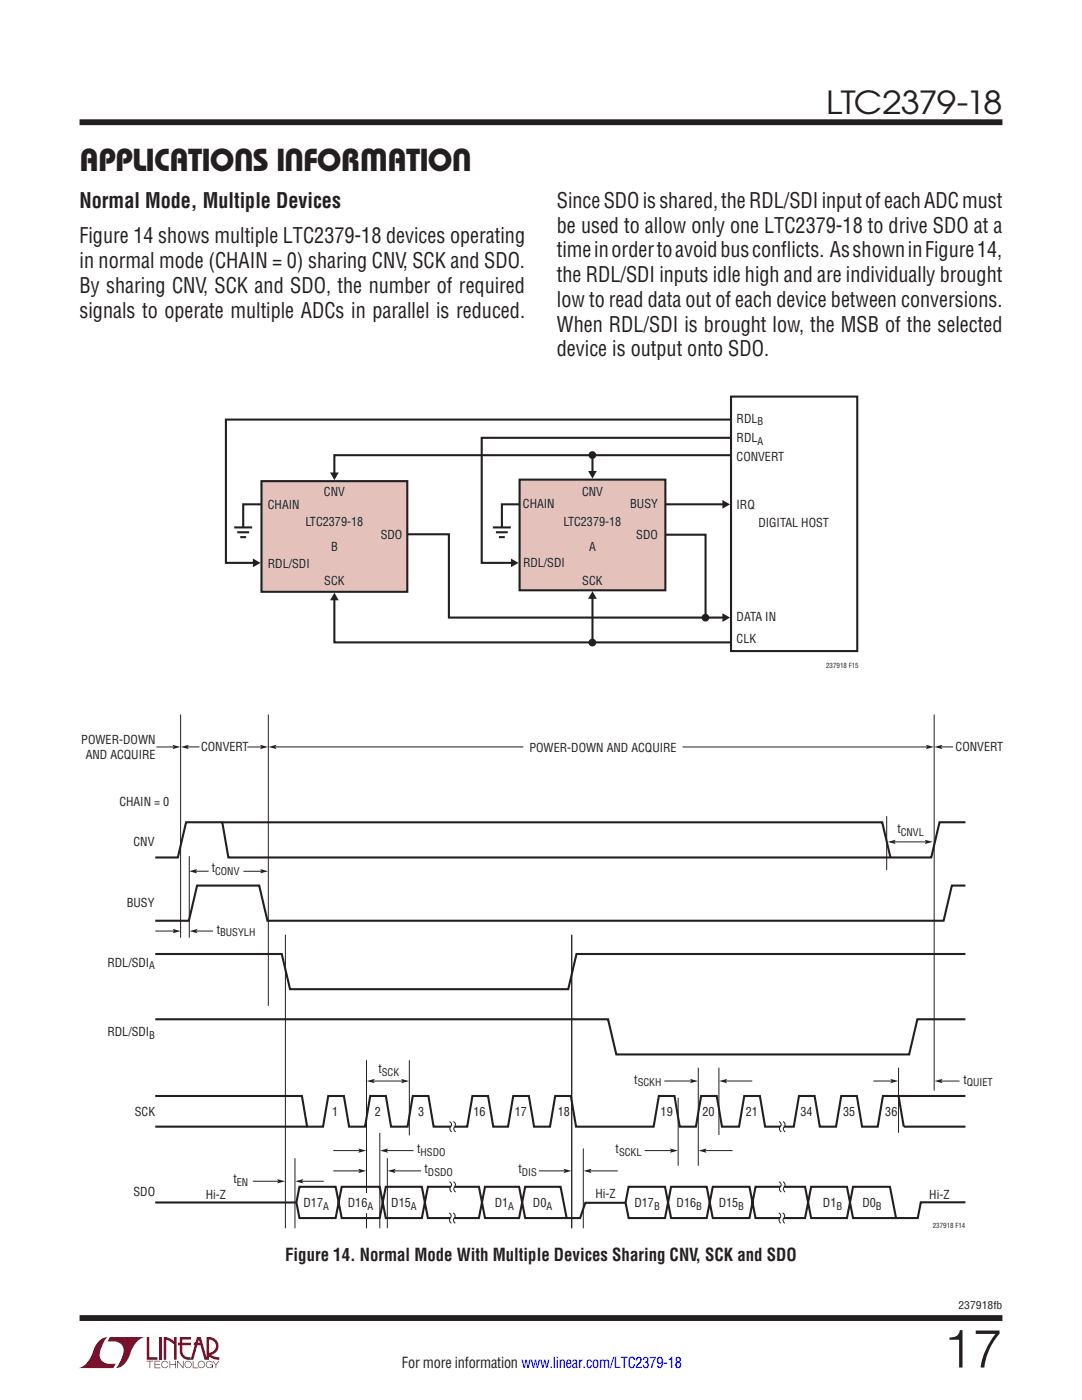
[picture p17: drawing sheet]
<svg xmlns="http://www.w3.org/2000/svg" width="216mm" height="279mm" viewBox="0 0 216 279" stroke-linecap="round" stroke-linejoin="round" font-family="sans-serif">
<defs><g id="words">
<text font-size="10.6" fill="#231f20" x="188.2" y="272.9">17</text>
<g font-size="6.3" fill="#231f20">
<text x="164.9" y="22.8">LTC2379-18</text>
<text x="15.9" y="34.1">APPLICATIONS INFORMATION</text>
</g>
<g font-size="4.2" fill="#231f20">
<text x="15.9" y="41.5">Normal Mode, Multiple Devices</text>
<text x="111.1" y="41.5">Since SDO is shared, the RDL/SDI input of each ADC must</text>
<text x="111.1" y="46.4">be used to allow only one LTC2379-18 to drive SDO at a</text>
<text x="15.9" y="48.5">Figure 14 shows multiple LTC2379-18 devices operating</text>
<text x="15.9" y="53.5">in normal mode (CHAIN = 0) sharing CNV, SCK and SDO.</text>
<text x="111.1" y="51.4">time in order to avoid bus conflicts. As shown in Figure 14,</text>
<text x="15.9" y="58.4">By sharing CNV, SCK and SDO, the number of required</text>
<text x="111.1" y="56.3">the RDL/SDI inputs idle high and are individually brought</text>
<text x="15.9" y="63.4">signals to operate multiple ADCs in parallel is reduced.</text>
<text x="111.1" y="61.3">low to read data out of each device between conversions.</text>
<text x="111.1" y="66.2">When RDL/SDI is brought low, the MSB of the selected</text>
<text x="111.1" y="71.1">device is output onto SDO.</text>
</g>
<text font-size="3.5" fill="#231f20" x="56.9" y="251.6">Figure 14. Normal Mode With Multiple Devices Sharing CNV, SCK and SDO</text>
<text font-size="3" fill="#231f20" x="80.2" y="273.1">For more information www.linear.com/LTC2379-18</text>
<g font-size="2.4" fill="#231f20">
<text x="147" y="84.4">RDL</text>
<text x="147" y="88.2">RDL</text>
<text x="147" y="92">CONVERT</text>
<text x="53.5" y="101.6">CHAIN</text>
<text x="64.6" y="99">CNV</text>
<text x="104.4" y="101.3">CHAIN</text>
<text x="116.1" y="99">CNV</text>
<text x="125.7" y="101.3">BUSY</text>
<text x="147" y="101.5">IRQ</text>
<text x="61" y="105">LTC2379-18</text>
<text x="76" y="107.6">SDO</text>
<text x="112.4" y="105">LTC2379-18</text>
<text x="127" y="107.6">SDO</text>
<text x="151.3" y="105.2">DIGITAL HOST</text>
<text x="53.5" y="113.4">RDL/SDI</text>
<text x="66.1" y="109.9">B</text>
<text x="104.4" y="113.1">RDL/SDI</text>
<text x="117.5" y="109.9">A</text>
<text x="64.7" y="116.7">SCK</text>
<text x="116.2" y="116.7">SCK</text>
<text x="147" y="124">DATA IN</text>
<text x="147" y="128.3">CLK</text>
<text x="16.2" y="148.5">POWER-DOWN</text>
<text x="40.1" y="149.8">CONVERT</text>
<text x="190.7" y="149.8">CONVERT</text>
<text x="17.1" y="151.5">AND ACQUIRE</text>
<text x="105.6" y="150">POWER-DOWN AND ACQUIRE</text>
<text x="23.8" y="160.9">CHAIN = 0</text>
<text x="179.1" y="166.3">t</text>
<text x="26.7" y="168.9">CNV</text>
<text x="42.3" y="174.1">t</text>
<text x="25.3" y="181">BUSY</text>
<text x="43.2" y="186.3">t</text>
<text x="21.4" y="192.9">RDL/SDI</text>
<text x="21.4" y="206.7">RDL/SDI</text>
<text x="75.5" y="214.2">t</text>
<text x="126.6" y="216.2">t</text>
<text x="192.2" y="216.2">t</text>
<text x="26.9" y="222.8">SCK</text>
<text x="66.3" y="222.8">1</text>
<text x="74.8" y="222.8">2</text>
<text x="83.4" y="222.8">3</text>
<text x="94.5" y="222.8">16</text>
<text x="102.7" y="222.8">17</text>
<text x="111.3" y="222.8">18</text>
<text x="131.8" y="222.8">19</text>
<text x="140.2" y="222.8">20</text>
<text x="148.8" y="222.8">21</text>
<text x="159.7" y="222.8">34</text>
<text x="168.2" y="222.8">35</text>
<text x="176.7" y="222.8">36</text>
<text x="83.3" y="230.1">t</text>
<text x="122.8" y="230.1">t</text>
<text x="26.6" y="238.7">SDO</text>
<text x="41.1" y="239.3">Hi-Z</text>
<text x="46.6" y="236.1">t</text>
<text x="84.7" y="234.2">t</text>
<text x="103.5" y="234.2">t</text>
<text x="118.8" y="239.1">Hi-Z</text>
<text x="185.4" y="239.3">Hi-Z</text>
<text x="60.6" y="240.9">D17</text>
<text x="69.4" y="240.9">D16</text>
<text x="78.1" y="240.9">D15</text>
<text x="98.7" y="240.9">D1</text>
<text x="106.3" y="240.9">D0</text>
<text x="126.6" y="240.9">D17</text>
<text x="135" y="240.9">D16</text>
<text x="143.4" y="240.9">D15</text>
<text x="164.2" y="240.9">D1</text>
<text x="172.1" y="240.9">D0</text>
</g>
<g font-size="2.1" fill="#231f20">
<text x="151.2" y="84.9">B</text>
<text x="151.2" y="88.7">A</text>
<text x="179.7" y="166.9">CNVL</text>
<text x="42.9" y="174.6">CONV</text>
<text x="43.9" y="186.8">BUSYLH</text>
<text x="29.8" y="193.5">A</text>
<text x="29.8" y="207.3">B</text>
<text x="76.2" y="214.7">SCK</text>
<text x="127.2" y="216.8">SCKH</text>
<text x="192.9" y="216.8">QUIET</text>
<text x="83.9" y="230.6">HSDO</text>
<text x="123.5" y="230.6">SCKL</text>
<text x="47.2" y="236.7">EN</text>
<text x="85.4" y="234.7">DSDO</text>
<text x="104.1" y="234.7">DIS</text>
<text x="64.5" y="241.4">A</text>
<text x="73.3" y="241.4">A</text>
<text x="82" y="241.4">A</text>
<text x="101.4" y="241.4">A</text>
<text x="109" y="241.4">A</text>
<text x="130.5" y="241.4">B</text>
<text x="138.9" y="241.4">B</text>
<text x="147.3" y="241.4">B</text>
<text x="166.9" y="241.4">B</text>
<text x="174.8" y="241.4">B</text>
<text x="191.2" y="261.2">237918fb</text>
</g>
<g font-size="1.4" fill="#231f20">
<text x="164.8" y="133.3">237918 F15</text>
<text x="186.1" y="245.1">237918 F14</text>
</g>
</g></defs>
<g fill="#900126">
<path d="M29.3 266.8h.5v4.1h1.6v.5h-2.1z"/>
<path d="M20 267.4l1-.5h.5h-.1a6.2 6.2 0 0 0-1.5 4 2.58 2.58 0 0 0 3.2 1.3l-.5 .8h-7a4.9 4.9 0 0 0 3.1-3.8l.4-.7z"/>
<path d="M21.9 266.9h7a4.9 4.9 0 0 0-3.1 3.7 3.2 3.2 0 0 1-2.7 2.4h.1a6.2 6.2 0 0 0 1.4-4.1 2.58 2.58 0 0 0-3.1-1.2z"/>
<path d="M31.8 266.8h.5v4.6h-.5z"/>
<path d="M32.7 266.8l1 .2 1 .7v-.9h.5v4.6h-.5v-3.1l-1.5-.9v4h-.5z"/>
<path d="M29.3 271.6h1.3v.1h-.6v1.3h-.2v-1.3h-.5z"/>
<path d="M30.8 271.6h1.2v.1h-1v.5h.9v.2h-.9v.5h1v.1h-1.2z"/>
<path d="M33.8 271.6h.2v.6h1v-.6h.1v1.4h-.1v-.6h-1v.6h-.2z"/>
<path d="M35.4 271.6h.1l1 1.2v-1.2h.1v1.4l-1.1-1.2v1.2h-.1z"/>
<path d="M38.5 271.6h.1v1.3h.9v.1h-1z"/>
<path d="M42.4 271.6h.1l.6 .7 .5-.7h.2l-.7 .8v.6h-.1v-.6z"/>
<path d="M35.9 266.8h2.2v.5h-1.7v.7h1.7v.5h-1.7v1.1a1.32 1.32 0 0 0 1.6 1.3v.5l1.3-4.6h.8l1.1 4.1v-4.1a1.84 1.84 0 0 1 2.3 1.4 1.84 1.84 0 0 1-1.4 2.2l.7 .4 1 .1v.5l-1.2-.2-1.1-.6v-.6a1.34 1.34 0 0 0 1.6-1.2 1.34 1.34 0 0 0-1.4-1.5v4.1h-.9l-.8-2.9h-1.3v-.5h1.2l-.2-.7-1.1 4.1a2.06 2.06 0 0 1-2.7-1.3v-1.6h-.4v-.5h.4z"/>
<path d="M37 271.8a.72 .72 0 0 1 1.2 .1 .72 .72 0 0 1-.4 1.1 .72 .72 0 0 1-1-.7h.2a.59 .59 0 0 0 .8 .5 .59 .59 0 0 0 .2-.9 .59 .59 0 0 0-1 .2v.2h-.2z"/>
<path d="M39.7 271.8a.72 .72 0 0 1 1.1 .1 .72 .72 0 0 1-.4 1.1 .72 .72 0 0 1-.9-.7h.1a.59 .59 0 0 0 .8 .5 .59 .59 0 0 0 .2-.9 .59 .59 0 0 0-1 .2v.2h-.1z"/>
<path d="M41.3 271.8a.72 .72 0 0 1 1.2 .2h-.2a.59 .59 0 0 0-.9-.1 .59 .59 0 0 0 .1 .9 .59 .59 0 0 0 .9-.4h-.5v-.1h.6v.7h-.1v-.3a.73 .73 0 0 1-1.1 .2 .73 .73 0 0 1 0-1.1z"/>
<path d="M32.4 271.8a.71 .71 0 0 1 1.2 .3h-.1a.59 .59 0 0 0-.9-.3 .59 .59 0 0 0-.1 1 .59 .59 0 0 0 .9-.3h.2a.73 .73 0 0 1-1.1 .4 .73 .73 0 0 1-.1-1.1z"/>
</g>
<path d="M15.9 24.4h184.1M15.9 263h184.1" fill="none" stroke="#231f20" stroke-width="1.2" stroke-linecap="butt"/>
<path d="M147 90.8h-80.3v3.8M46.7 105.3h3.6M47.3 106.2h2.4M47.9 107.2h1.2M52.9 100.6h-4.4v4.7M98.3 105.3h3.6M99 106.2h2.3M99.6 107.2h1.1M104.5 100.6h-4.4v4.7" fill="none" stroke="#231f20" stroke-width=".42"/>
<path d="M48.5 105.3v2.1M100.1 105.3v2.1" fill="none" stroke="#fff" stroke-width=".95" stroke-linecap="butt"/>
<path d="M65.9 94.3h1.7l-.9 1.5z" fill="#231f20"/>
<path d="M66.7 119.2v9h79.8" fill="none" stroke="#231f20" stroke-width=".42"/>
<g fill="#231f20">
<path d="M66.7 118.3l.9 1.5h-1.7z"/>
<path d="M118.2 118l.9 1.5h-1.7z"/>
</g>
<path d="M147 87.4h-50.9v24.9h6.5M118.2 118.9v9.4" fill="none" stroke="#231f20" stroke-width=".42"/>
<path d="M50.5 111.5l1.5 .8-1.5 .9z" fill="#231f20"/>
<path d="M147 83.7h-101.9v28.6h6" fill="none" stroke="#231f20" stroke-width=".42"/>
<path d="M144.2 122.4l1.5 .9-1.5 .8z" fill="#231f20"/>
<path d="M79.3 106.6h10.3v16.7h55.2" fill="none" stroke="#231f20" stroke-width=".42"/>
<path d="M144.2 99.8l1.5 .9-1.5 .8z" fill="#231f20"/>
<path d="M131.3 106.7h9.5v16.5M132.3 100.6h12.5" fill="none" stroke="#231f20" stroke-width=".42"/>
<g fill="#231f20">
<path d="M117.4 94h1.7l-.9 1.5z"/>
<circle cx="118.2" cy="90.8" r=".77"/>
</g>
<path d="M118.2 90.6v4" fill="none" stroke="#231f20" stroke-width=".42"/>
<g fill="#231f20">
<circle cx="118.2" cy="128.2" r=".77"/>
<circle cx="140.8" cy="123.3" r=".77"/>
</g>
<path d="M145.9 79.1h25.2v50.8h-25.2z" fill="#fff"/>
<path d="M145.9 79.1h25.2v50.8h-25.2z" fill="none" stroke="#231f20" stroke-width=".42"/>
<path d="M103.7 95.7h29.1v22.1h-29.1z" fill="#e5c1bc"/>
<path d="M103.7 95.7h29.1v22.1h-29.1z" fill="none" stroke="#231f20" stroke-width=".42"/>
<path d="M102 111.5l1.5 .8-1.5 .9z" fill="#231f20"/>
<path d="M52.2 96h29.1v22.1h-29.1z" fill="#e5c1bc"/>
<path d="M52.2 96h29.1v22.1h-29.1zM44.4 164.1h131.6l1.7 7M192.6 176.7h-2.7l-1.6 7.1h-134.9l-1.7-7.1h-12.4l-1.6 7.1h-6.7M31 190.4h25.2l1.7 7h55.5l1.6-7h77.6M31 203.4h90.3l1.7 7h58.4l1.7-7h9.5M31 218.7h29.2l1.1 6.2h3.2l1-6.2h3.1l1.1 6.2h3.1l1.1-6.2h3.1l1 6.2h3.3l1.1-6.2h3.1l1 6.2h6.7l1.1-6.2h3.1l1 6.2h3l1-6.2h3.1l1.1 6.2h3.1l1.1-6.2h3.1l1 6.2h15.5l1.1-6.2h3.1l1 6.2h3.3l1-6.2h3.1l1.1 6.2h3.4l1-6.2h3.1l1.1 6.2h5.7l1-6.2h3.1l1.1 6.2h3.2l1.1-6.2h3.1l1 6.2h3.1l1.1-6.2h16.4M179.3 218.7l1 6.2M31 240h28.1M192.6 239.9h-8.9l-.6 3.2h-12.9l-1.2-6.2h-7.1l-1.3 6.2h-9.8l-1.3-6.2h-7.3l-1.2 6.2h-7.1l-1.2-6.2h-7.3l-.6 3.1 .6 3.1h7.3l1.2-6.2h7.1l1.2 6.2h7.3l1.3-6.2h9.8l1.3 6.2h7.1l1.2-6.2h7.4l1.2 6.2M124.8 240h-8l-1 3.1h-11l-1.2-6.2h-6.8l-1.2 6.2h-10.2l-1.2-6.2h-7.2l-1.2 6.2h-7.6l-1.2-6.2h-7.2l-.7 3.1 .7 3.1h7.2l1.2-6.2h7.6l1.2 6.2h7.2l1.2-6.2h10.2l1.2 6.2h6.8l1.2-6.2h7.1l1.2 6.2" fill="none" stroke="#231f20" stroke-width=".42"/>
<path d="M90 242.8h.8l-.3 .6h-.8z" fill="#fff"/>
<path d="M89.6 242.1l.2 .1a.82 .82 0 0 1-.1 1.2v.3l.4 .4M90.4 242.1l.2 .1a.82 .82 0 0 1-.1 1.2v.3l.3 .4" fill="none" stroke="#231f20" stroke-width=".2"/>
<path d="M90.1 236.6h.8l-.3 .6h-.8z" fill="#fff"/>
<path d="M89.7 235.8l.2 .2a.82 .82 0 0 1-.1 1.2v.3l.3 .4M90.5 235.8l.2 .2a.82 .82 0 0 1-.1 1.2v.3l.3 .4" fill="none" stroke="#231f20" stroke-width=".2"/>
<path d="M90.1 224.6h.8l-.3 .6h-.8z" fill="#fff"/>
<path d="M89.7 223.8l.2 .2a.82 .82 0 0 1-.1 1.2v.3l.3 .4M90.5 223.8l.2 .2a.82 .82 0 0 1-.1 1.2v.3l.3 .4" fill="none" stroke="#231f20" stroke-width=".2"/>
<path d="M155.8 242.8h.8l-.4 .6h-.7z" fill="#fff"/>
<path d="M155.4 242.1l.2 .1a.82 .82 0 0 1-.1 1.2v.3l.3 .4M156.2 242.1l.2 .1a.82 .82 0 0 1-.2 1.2l.1 .3 .3 .4" fill="none" stroke="#231f20" stroke-width=".2"/>
<path d="M155.9 236.6h.7l-.3 .6h-.8z" fill="#fff"/>
<path d="M155.5 235.8l.2 .2a.82 .82 0 0 1-.2 1.2l.1 .3 .3 .4M156.2 235.8l.2 .2a.82 .82 0 0 1-.1 1.2v.3l.4 .4" fill="none" stroke="#231f20" stroke-width=".2"/>
<path d="M155.9 224.6h.7l-.3 .6h-.8z" fill="#fff"/>
<path d="M56.9 186.6v58.5M58.9 231.1v14M60.2 235.7h4.4M155.5 223.8l.2 .2a.82 .82 0 0 1-.2 1.2l.1 .3 .3 .4M156.2 223.8l.2 .2a.82 .82 0 0 1-.1 1.2v.3l.4 .4" fill="none" stroke="#231f20" stroke-width=".2"/>
<path d="M58.9 235.7l1.6-.4-.3 .4 .3 .5z" fill="#231f20"/>
<path d="M50.5 235.7h5.1" fill="none" stroke="#231f20" stroke-width=".2"/>
<path d="M55.3 235.3l1.6 .5-1.6 .4 .3-.5z" fill="#231f20"/>
<path d="M66.5 233.7h5.3" fill="none" stroke="#231f20" stroke-width=".2"/>
<path d="M71.5 233.3l1.6 .4-1.6 .4 .3-.4z" fill="#231f20"/>
<path d="M107.5 233.7h5.2" fill="none" stroke="#231f20" stroke-width=".2"/>
<path d="M112.4 233.3l1.6 .4-1.6 .4 .3-.4z" fill="#231f20"/>
<path d="M66.5 229.6h5.3" fill="none" stroke="#231f20" stroke-width=".2"/>
<path d="M71.5 229.2l1.6 .4-1.6 .5 .2-.5z" fill="#231f20"/>
<path d="M78.7 233.7h5.3" fill="none" stroke="#231f20" stroke-width=".2"/>
<path d="M77.4 233.7l1.5-.4-.2 .4 .2 .4z" fill="#231f20"/>
<path d="M117.8 233.7h5.5" fill="none" stroke="#231f20" stroke-width=".2"/>
<path d="M116.5 233.7l1.5-.4-.2 .4 .2 .4z" fill="#231f20"/>
<path d="M128.6 229.6h5.3" fill="none" stroke="#231f20" stroke-width=".2"/>
<path d="M133.7 229.2l1.5 .4-1.5 .5 .2-.5z" fill="#231f20"/>
<path d="M140.7 229.6h5.5" fill="none" stroke="#231f20" stroke-width=".2"/>
<path d="M139.4 229.6l1.6-.4-.3 .4 .3 .5z" fill="#231f20"/>
<path d="M132.6 215.7h5.3" fill="none" stroke="#231f20" stroke-width=".2"/>
<path d="M137.7 215.3l1.6 .5-1.6 .4 .2-.5z" fill="#231f20"/>
<path d="M144.8 215.7h5.3" fill="none" stroke="#231f20" stroke-width=".2"/>
<path d="M143.5 215.7l1.6-.4-.3 .4 .3 .5z" fill="#231f20"/>
<path d="M77.2 229.6h5.3" fill="none" stroke="#231f20" stroke-width=".2"/>
<path d="M75.9 229.6l1.5-.4-.2 .4 .2 .5z" fill="#231f20"/>
<path d="M74.5 215.7h5.8" fill="none" stroke="#231f20" stroke-width=".2"/>
<g fill="#231f20">
<path d="M80 215.3l1.6 .5-1.6 .4 .3-.5z"/>
<path d="M73.2 215.7l1.6-.4-.3 .4 .3 .5z"/>
</g>
<path d="M73.1 211.6v26.5M81.7 211.6v15M73.1 242.1v3" fill="none" stroke="#231f20" stroke-width=".2"/>
<path d="M177.2 168l1.5-.4-.2 .4 .2 .4z" fill="#231f20"/>
<path d="M178.5 168h6.3" fill="none" stroke="#231f20" stroke-width=".2"/>
<path d="M184.5 167.6l1.6 .4-1.6 .4 .3-.4z" fill="#231f20"/>
<path d="M187.8 149.1h2.4" fill="none" stroke="#231f20" stroke-width=".2"/>
<path d="M186.5 149.1l1.5-.5-.2 .5 .2 .4z" fill="#231f20"/>
<path d="M37.4 149.1h2.4" fill="none" stroke="#231f20" stroke-width=".2"/>
<path d="M36.1 149.1l1.6-.5-.3 .5 .3 .4z" fill="#231f20"/>
<path d="M49.3 149.1h2.8" fill="none" stroke="#231f20" stroke-width=".2"/>
<path d="M51.9 148.6l1.6 .5-1.6 .4 .3-.4z" fill="#231f20"/>
<path d="M31.2 149.1h3.5" fill="none" stroke="#231f20" stroke-width=".2"/>
<path d="M34.4 148.6l1.6 .5-1.6 .4 .3-.4z" fill="#231f20"/>
<path d="M54.9 149.1h49.5" fill="none" stroke="#231f20" stroke-width=".2"/>
<path d="M53.6 149.1l1.6-.5-.3 .5 .3 .4z" fill="#231f20"/>
<path d="M136.2 149.1h48.8" fill="none" stroke="#231f20" stroke-width=".2"/>
<path d="M184.8 148.6l1.5 .5-1.5 .4 .2-.4z" fill="#231f20"/>
<path d="M36 142.6v44.5M53.5 142.6v58.1M186.4 142.6v75.1M176.9 162.9v10.7M114.1 186.6v58.5M139.3 213.1v19.5M174.3 215.7h3.6" fill="none" stroke="#231f20" stroke-width=".2"/>
<path d="M177.7 215.3l1.5 .5-1.5 .4 .2-.5z" fill="#231f20"/>
<path d="M187.8 215.8h3.7" fill="none" stroke="#231f20" stroke-width=".2"/>
<path d="M186.5 215.7l1.6-.4-.3 .4 .3 .5z" fill="#231f20"/>
<path d="M37.8 170.9v16.2M39.1 173.9h2.5M135.3 219.1v13.5M143.5 213.1v13.4M179.3 213.1v13M75.8 226.1v19M77.3 231.1v14M116.4 229.2v15.9" fill="none" stroke="#231f20" stroke-width=".2"/>
<path d="M37.8 173.9l1.5-.5-.2 .5 .2 .4z" fill="#231f20"/>
<path d="M48.6 173.9h3.6" fill="none" stroke="#231f20" stroke-width=".2"/>
<path d="M51.9 173.4l1.6 .5-1.6 .4 .3-.4z" fill="#231f20"/>
<path d="M31 185.8h3.7" fill="none" stroke="#231f20" stroke-width=".2"/>
<path d="M34.5 185.4l1.5 .4-1.5 .4 .2-.4z" fill="#231f20"/>
<path d="M39.2 185.8h3.3" fill="none" stroke="#231f20" stroke-width=".2"/>
<path d="M37.8 185.8l1.6-.4-.2 .4 .2 .4z" fill="#231f20"/>
<path d="M192.6 164.1h-5.1l-1.7 7h-140.2l-1.2-7h-7.3l-1.6 7h-4.5M31 224.9h30.3M180.3 224.9h12.3" fill="none" stroke="#231f20" stroke-width=".42"/>
<use href="#words"/>
</svg>
